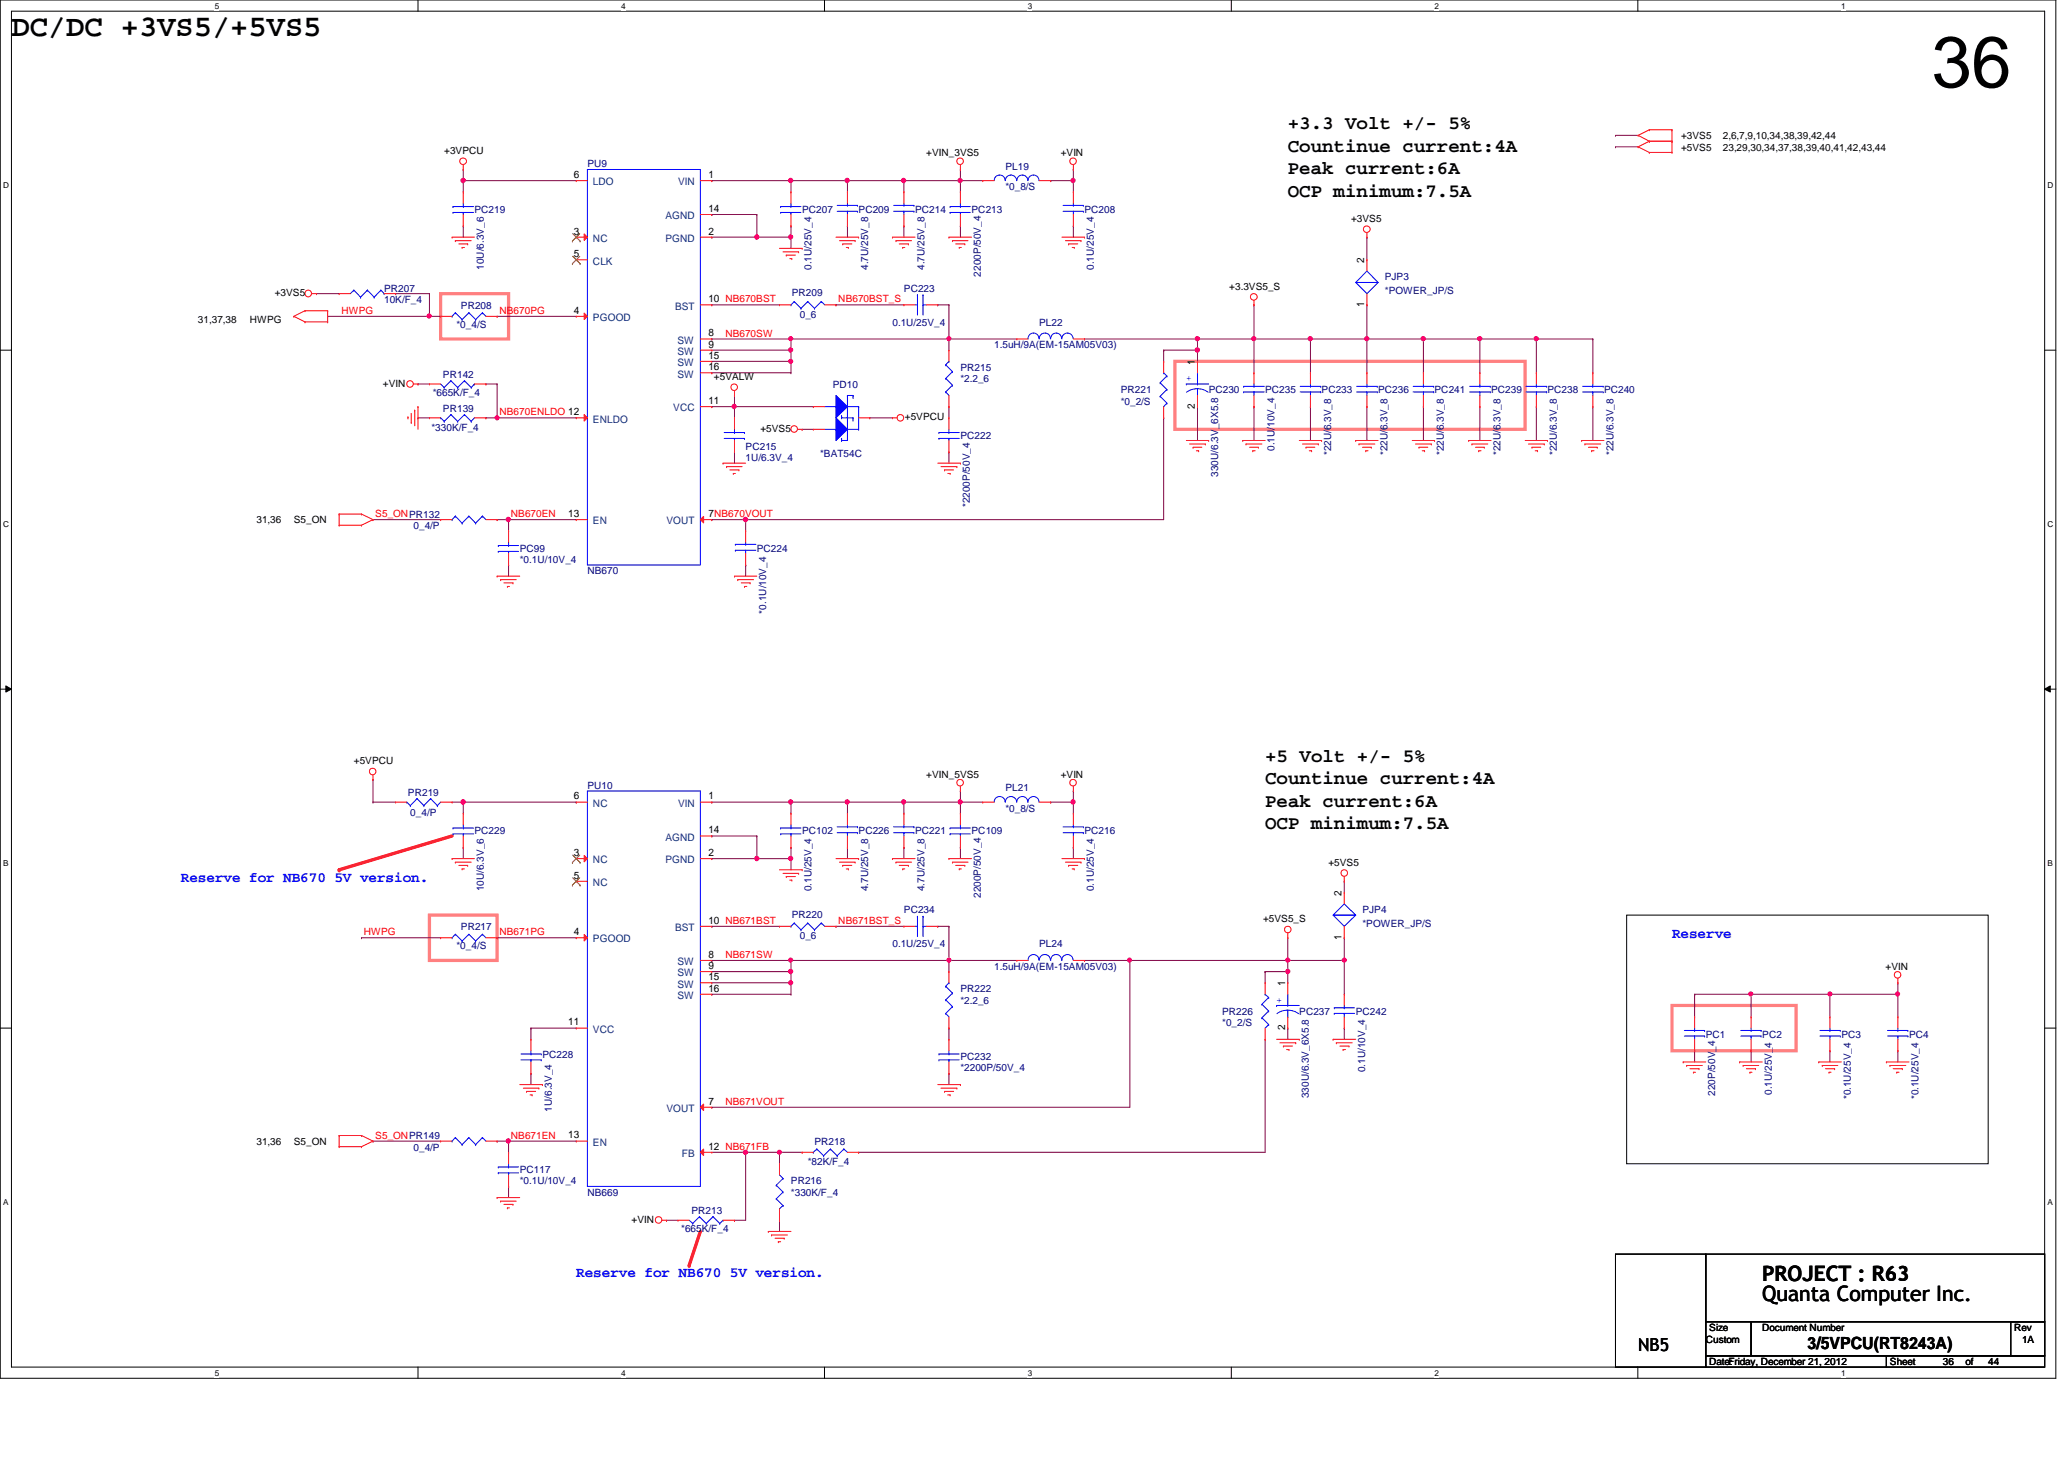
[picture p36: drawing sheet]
<svg xmlns="http://www.w3.org/2000/svg" width="297mm" height="210mm" viewBox="0 0 297 210" stroke-linecap="round" stroke-linejoin="round" font-family="sans-serif">
<defs><g id="words">
<text font-size="10.4" x="278" y="12.5">36</text>
<text font-size="4.4" x="1.6" y="5.2">DC/DC +3VS5/+5VS5</text>
<g font-size="3">
<text x="253.6" y="184.2">PROJECT : R63</text>
<text x="253.6" y="187.2">Quanta Computer Inc.</text>
</g>
<g font-size="2.8">
<text x="185.3" y="21.8">Countinue current:4A</text>
<text x="185.3" y="18.6">+3.3 Volt +/- 5%</text>
<text x="185.3" y="25.1">Peak current:6A</text>
<text x="185.3" y="28.3">OCP minimum:7.5A</text>
<text x="182.1" y="109.6">+5 Volt +/- 5%</text>
<text x="182.1" y="112.9">Countinue current:4A</text>
<text x="182.1" y="116.1">Peak current:6A</text>
<text x="182.1" y="119.3">OCP minimum:7.5A</text>
</g>
<text font-size="2.6" x="235.8" y="194.3">NB5</text>
<text font-size="2.4" x="260.1" y="194.1">3/5VPCU(RT8243A)</text>
<g font-size="2.1" fill="#00f">
<text x="26" y="126.8">Reserve for NB670 5V version.</text>
<text x="240.6" y="135">Reserve</text>
<text x="82.9" y="183.7">Reserve for NB670 5V version.</text>
</g>
<g font-size="1.5">
<text x="82.6" y="25.6">6</text>
<text x="101.9" y="25.6">1</text>
<text x="82.6" y="33.7">3</text>
<text x="101.9" y="33.7">2</text>
<text x="101.9" y="30.5">14</text>
<text x="82.6" y="37">5</text>
<text x="196.3" y="37.8" transform="rotate(-90 196.3 37.8)">2</text>
<text x="82.6" y="45.1">4</text>
<text x="101.9" y="43.5">10 NB670BST</text>
<text x="196.3" y="44.2" transform="rotate(-90 196.3 44.2)">1</text>
<text x="101.9" y="53.3">16</text>
<text x="101.9" y="48.4">8</text>
<text x="101.9" y="50">9</text>
<text x="101.9" y="51.6">15</text>
<text x="172" y="52.5" transform="rotate(-90 172 52.5)">1</text>
<text x="101.9" y="58.1">11</text>
<text x="172" y="58.8" transform="rotate(-90 172 58.8)">2</text>
<text x="81.8" y="74.4">13</text>
<text x="101.9" y="74.4">7NB670VOUT</text>
<text x="82.6" y="115">6</text>
<text x="101.9" y="115">1</text>
<text x="101.9" y="119.9">14</text>
<text x="82.6" y="123.1">3</text>
<text x="101.9" y="123.1">2</text>
<text x="82.6" y="126.4">5</text>
<text x="193.1" y="128.9" transform="rotate(-90 193.1 128.9)">2</text>
<text x="82.6" y="134.5">4</text>
<text x="101.9" y="132.9">10 NB671BST</text>
<text x="101.9" y="137.8">8</text>
<text x="193.1" y="135.2" transform="rotate(-90 193.1 135.2)">1</text>
<text x="101.9" y="142.7">16</text>
<text x="101.9" y="139.4">9</text>
<text x="101.9" y="141">15</text>
<text x="185" y="141.9" transform="rotate(-90 185 141.9)">1</text>
<text x="81.8" y="147.5">11</text>
<text x="185" y="148.3" transform="rotate(-90 185 148.3)">2</text>
<text x="101.9" y="158.9">7</text>
<text x="81.8" y="163.8">13</text>
<text x="101.9" y="165.4">12 NB671FB</text>
</g>
<g font-size="1.5" fill="#004080">
<text x="85.3" y="26.7">LDO</text>
<text x="97.6" y="26.7">VIN</text>
<text x="85.3" y="34.8">NC</text>
<text x="95.8" y="34.8">PGND</text>
<text x="95.8" y="31.5">AGND</text>
<text x="85.3" y="38.1">CLK</text>
<text x="85.3" y="46.2">PGOOD</text>
<text x="97.2" y="44.5">BST</text>
<text x="97.5" y="49.4">SW</text>
<text x="97.5" y="51.1">SW</text>
<text x="97.5" y="52.7">SW</text>
<text x="96.9" y="59.2">VCC</text>
<text x="97.5" y="54.3">SW</text>
<text x="85.3" y="60.8">ENLDO</text>
<text x="85.3" y="75.4">EN</text>
<text x="95.9" y="75.4">VOUT</text>
<text x="85.3" y="116.1">NC</text>
<text x="97.6" y="116.1">VIN</text>
<text x="85.3" y="124.2">NC</text>
<text x="95.8" y="124.2">PGND</text>
<text x="95.8" y="120.9">AGND</text>
<text x="85.3" y="127.5">NC</text>
<text x="85.3" y="135.6">PGOOD</text>
<text x="97.2" y="133.9">BST</text>
<text x="97.5" y="143.7">SW</text>
<text x="97.5" y="138.9">SW</text>
<text x="97.5" y="140.5">SW</text>
<text x="97.5" y="142.1">SW</text>
<text x="85.3" y="148.6">VCC</text>
<text x="95.9" y="160">VOUT</text>
<text x="85.3" y="164.8">EN</text>
<text x="98.1" y="166.5">FB</text>
</g>
<g font-size="1.4">
<text x="63.9" y="22.1">+3VPCU</text>
<text x="133.3" y="22.5">+VIN_3VS5</text>
<text x="152.7" y="22.5">+VIN</text>
<text x="241.9" y="20">+3VS5</text>
<text x="241.9" y="21.7">+5VS5</text>
<text x="247.9" y="20">2,6,7,9,10,34,38,39,42,44</text>
<text x="247.9" y="21.7">23,29,30,34,37,38,39,40,41,42,43,44</text>
<text x="194.4" y="31.9">+3VS5</text>
<text x="176.9" y="41.7">+3.3VS5_S</text>
<text x="28.5" y="46.5">31,37,38</text>
<text x="35.9" y="46.5">HWPG</text>
<text x="39.5" y="42.6">+3VS5</text>
<text x="55.1" y="55.6">+VIN</text>
<text x="102.7" y="54.7">+5VALW</text>
<text x="109.4" y="62.1">+5VS5</text>
<text x="130.2" y="60.5">+5VPCU</text>
<text x="36.9" y="75.3">31,36</text>
<text x="42.3" y="75.3">S5_ON</text>
<text x="50.9" y="109.9">+5VPCU</text>
<text x="133.3" y="111.9">+VIN_5VS5</text>
<text x="152.7" y="111.9">+VIN</text>
<text x="191.2" y="124.5">+5VS5</text>
<text x="181.8" y="132.7">+5VS5_S</text>
<text x="271.4" y="139.5">+VIN</text>
<text x="36.9" y="164.7">31,36</text>
<text x="42.3" y="164.7">S5_ON</text>
<text x="90.9" y="175.9">+VIN</text>
<text x="246" y="191.5">Size</text>
<text x="253.6" y="191.5">Document Number</text>
<text x="289.8" y="191.5">Rev</text>
<text x="245.5" y="193.2">Custom</text>
<text x="246" y="196.4">Date:Friday, December 21, 2012</text>
<text x="272" y="196.4">Sheet</text>
<text x="279.6" y="196.4">36</text>
<text x="282.9" y="196.4">of</text>
<text x="286.1" y="196.4">44</text>
<text x="291" y="193.2">1A</text>
</g>
<g font-size="1.4" fill="#000080">
<text x="84.5" y="24.1">PU9</text>
<text x="144.7" y="27.3">*0_8/S</text>
<text x="144.7" y="24.4">PL19</text>
<text x="68.3" y="30.6">PC219</text>
<text x="115.4" y="30.6">PC207</text>
<text x="123.6" y="30.6">PC209</text>
<text x="131.7" y="30.6">PC214</text>
<text x="139.8" y="30.6">PC213</text>
<text x="156.1" y="30.6">PC208</text>
<text x="55.3" y="42">PR207</text>
<text x="69.6" y="38.8" transform="rotate(-90 69.6 38.8)">10U/6.3V_6</text>
<text x="116.8" y="38.8" transform="rotate(-90 116.8 38.8)">0.1U/25V_4</text>
<text x="124.9" y="38.8" transform="rotate(-90 124.9 38.8)">4.7U/25V_8</text>
<text x="130.1" y="42">PC223</text>
<text x="133.1" y="38.8" transform="rotate(-90 133.1 38.8)">4.7U/25V_8</text>
<text x="141.2" y="39.8" transform="rotate(-90 141.2 39.8)">2200P/50V_4</text>
<text x="157.4" y="38.8" transform="rotate(-90 157.4 38.8)">0.1U/25V_4</text>
<text x="199.3" y="40.3">PJP3</text>
<text x="55.3" y="43.6">10K/F_4</text>
<text x="65.7" y="47.2">*0_4/S</text>
<text x="66.3" y="44.4">PR208</text>
<text x="114" y="42.6">PR209</text>
<text x="115.1" y="45.7">0_6</text>
<text x="128.4" y="46.9">0.1U/25V_4</text>
<text x="149.6" y="46.9">PL22</text>
<text x="199.3" y="42.3">*POWER_JP/S</text>
<text x="138.2" y="53.3">PR215</text>
<text x="143.1" y="50.1">1.5uH/9A(EM-15AM05V03)</text>
<text x="62.3" y="56.9">*665K/F_4</text>
<text x="63.8" y="54.3">PR142</text>
<text x="63.8" y="59.2">PR139</text>
<text x="119.8" y="55.8">PD10</text>
<text x="138.2" y="55">*2.2_6</text>
<text x="161.3" y="58.3">*0_2/S</text>
<text x="161.3" y="56.6">PR221</text>
<text x="173.9" y="56.6">PC230</text>
<text x="182.1" y="56.6">PC235</text>
<text x="190.2" y="56.6">PC233</text>
<text x="198.3" y="56.6">PC236</text>
<text x="206.5" y="56.6">PC241</text>
<text x="214.6" y="56.6">PC239</text>
<text x="222.7" y="56.6">PC238</text>
<text x="230.8" y="56.6">PC240</text>
<text x="62.1" y="62">*330K/F_4</text>
<text x="107.3" y="64.7">PC215</text>
<text x="118" y="65.7">*BAT54C</text>
<text x="138.2" y="63.1">PC222</text>
<text x="183.4" y="64.9" transform="rotate(-90 183.4 64.9)">0.1U/10V_4</text>
<text x="191.6" y="65.5" transform="rotate(-90 191.6 65.5)">*22U/6.3V_8</text>
<text x="199.7" y="65.5" transform="rotate(-90 199.7 65.5)">*22U/6.3V_8</text>
<text x="207.8" y="65.5" transform="rotate(-90 207.8 65.5)">*22U/6.3V_8</text>
<text x="215.9" y="65.5" transform="rotate(-90 215.9 65.5)">*22U/6.3V_8</text>
<text x="224.1" y="65.5" transform="rotate(-90 224.1 65.5)">*22U/6.3V_8</text>
<text x="232.2" y="65.5" transform="rotate(-90 232.2 65.5)">*22U/6.3V_8</text>
<text x="107.3" y="66.4">1U/6.3V_4</text>
<text x="175.3" y="68.6" transform="rotate(-90 175.3 68.6)">330U/6.3V_6X5.8</text>
<text x="59.5" y="76.1">0_4/P</text>
<text x="139.6" y="73" transform="rotate(-90 139.6 73)">*2200P/50V_4</text>
<text x="74.8" y="81">*0.1U/10V_4</text>
<text x="74.8" y="79.4">PC99</text>
<text x="84.5" y="82.6">NB670</text>
<text x="108.9" y="79.4">PC224</text>
<text x="110.3" y="88.3" transform="rotate(-90 110.3 88.3)">*0.1U/10V_4</text>
<text x="84.5" y="113.5">PU10</text>
<text x="144.7" y="113.8">PL21</text>
<text x="58.7" y="114.5">PR219</text>
<text x="59.1" y="117.4">0_4/P</text>
<text x="144.7" y="116.8">*0_8/S</text>
<text x="68.3" y="120">PC229</text>
<text x="115.4" y="120">PC102</text>
<text x="123.6" y="120">PC226</text>
<text x="131.7" y="120">PC221</text>
<text x="139.8" y="120">PC109</text>
<text x="156.1" y="120">PC216</text>
<text x="69.6" y="128.2" transform="rotate(-90 69.6 128.2)">10U/6.3V_6</text>
<text x="116.8" y="128.2" transform="rotate(-90 116.8 128.2)">0.1U/25V_4</text>
<text x="124.9" y="128.2" transform="rotate(-90 124.9 128.2)">4.7U/25V_8</text>
<text x="130.1" y="131.4">PC234</text>
<text x="133.1" y="128.2" transform="rotate(-90 133.1 128.2)">4.7U/25V_8</text>
<text x="141.2" y="129.2" transform="rotate(-90 141.2 129.2)">2200P/50V_4</text>
<text x="157.4" y="128.2" transform="rotate(-90 157.4 128.2)">0.1U/25V_4</text>
<text x="196.1" y="131.4">PJP4</text>
<text x="65.7" y="136.6">*0_4/S</text>
<text x="66.3" y="133.8">PR217</text>
<text x="114" y="132">PR220</text>
<text x="115.1" y="135.1">0_6</text>
<text x="128.4" y="136.3">0.1U/25V_4</text>
<text x="149.6" y="136.3">PL24</text>
<text x="196.1" y="133.3">*POWER_JP/S</text>
<text x="138.2" y="142.7">PR222</text>
<text x="143.1" y="139.5">1.5uH/9A(EM-15AM05V03)</text>
<text x="138.2" y="144.4">*2.2_6</text>
<text x="175.9" y="147.7">*0_2/S</text>
<text x="175.9" y="146">PR226</text>
<text x="187" y="146">PC237</text>
<text x="195.1" y="146">PC242</text>
<text x="245.5" y="149.3">PC1</text>
<text x="253.6" y="149.3">PC2</text>
<text x="265" y="149.3">PC3</text>
<text x="274.7" y="149.3">PC4</text>
<text x="78.1" y="152.2">PC228</text>
<text x="138.2" y="154.1">*2200P/50V_4</text>
<text x="138.2" y="152.5">PC232</text>
<text x="196.5" y="154.3" transform="rotate(-90 196.5 154.3)">0.1U/10V_4</text>
<text x="79.4" y="159.9" transform="rotate(-90 79.4 159.9)">1U/6.3V_4</text>
<text x="188.3" y="158" transform="rotate(-90 188.3 158)">330U/6.3V_6X5.8</text>
<text x="246.8" y="157.6" transform="rotate(-90 246.8 157.6)">220P/50V_4</text>
<text x="255" y="157.5" transform="rotate(-90 255 157.5)">0.1U/25V_4</text>
<text x="266.4" y="158.2" transform="rotate(-90 266.4 158.2)">*0.1U/25V_4</text>
<text x="276.1" y="158.2" transform="rotate(-90 276.1 158.2)">*0.1U/25V_4</text>
<text x="59.5" y="165.5">0_4/P</text>
<text x="116.2" y="167.6">*82K/F_4</text>
<text x="117.2" y="164.7">PR218</text>
<text x="74.8" y="170.4">*0.1U/10V_4</text>
<text x="74.8" y="168.8">PC117</text>
<text x="84.5" y="172">NB669</text>
<text x="113.8" y="172">*330K/F_4</text>
<text x="113.8" y="170.4">PR216</text>
<text x="98" y="177.2">*665K/F_4</text>
<text x="99.5" y="174.6">PR213</text>
</g>
<g font-size="1.4" fill="#f00">
<text x="49.1" y="45.2">HWPG</text>
<text x="71.9" y="45.2">NB670PG</text>
<text x="120.6" y="43.5">NB670BST_S</text>
<text x="104.4" y="48.4">NB670SW</text>
<text x="71.9" y="59.8">NB670ENLDO 12</text>
<text x="54" y="74.4">S5_ONPR132</text>
<text x="73.5" y="74.4">NB670EN</text>
<text x="52.4" y="134.6">HWPG</text>
<text x="71.9" y="134.6">NB671PG</text>
<text x="104.4" y="137.8">NB671SW</text>
<text x="120.6" y="132.9">NB671BST_S</text>
<text x="104.4" y="159">NB671VOUT</text>
<text x="54" y="163.8">S5_ONPR149</text>
<text x="73.5" y="163.8">NB671EN</text>
</g>
<g font-size="1.4" fill="#00f">
<text x="170.7" y="54.8">+</text>
<text x="183.7" y="144.2">+</text>
</g>
<g font-size="1.2">
<text x="30.9" y="1.2">5</text>
<text x="89.4" y="1.2">4</text>
<text x="147.9" y="1.2">3</text>
<text x="206.5" y="1.2">2</text>
<text x="265" y="1.2">1</text>
<text x=".5" y="27.1">D</text>
<text x="294.7" y="27.1">D</text>
<text x=".5" y="75.8">C</text>
<text x="294.7" y="75.8">C</text>
<text x=".5" y="124.6">B</text>
<text x="294.7" y="124.6">B</text>
<text x=".5" y="173.4">A</text>
<text x="294.7" y="173.4">A</text>
<text x="30.9" y="197.9">5</text>
<text x="89.4" y="197.9">4</text>
<text x="147.9" y="197.9">3</text>
<text x="206.5" y="197.9">2</text>
<text x="265" y="197.9">1</text>
</g>
</g></defs>
<path d="M0 0h295.9v198.3h-295.9zM1.6 1.6h292.7v195.1h-292.7z" fill="none" stroke="#000" stroke-width=".14"/>
<g fill="#fff">
<path d="M30.9 .2h.6v1.3h-.6z"/>
<path d="M30.9 196.8h.6v1.4h-.6z"/>
</g>
<path d="M60.2 0v1.6M60.2 196.7v1.6" fill="none" stroke="#000" stroke-width=".14"/>
<g fill="#fff">
<path d="M89.4 .2h.6v1.3h-.6z"/>
<path d="M89.4 196.8h.6v1.4h-.6z"/>
</g>
<path d="M118.7 0v1.6M118.7 196.7v1.6" fill="none" stroke="#000" stroke-width=".14"/>
<g fill="#fff">
<path d="M147.9 .2h.6v1.3h-.6z"/>
<path d="M147.9 196.8h.6v1.4h-.6z"/>
</g>
<path d="M177.2 0v1.6M177.2 196.7v1.6" fill="none" stroke="#000" stroke-width=".14"/>
<g fill="#fff">
<path d="M206.5 .2h.5v1.3h-.5z"/>
<path d="M206.5 196.8h.5v1.4h-.5z"/>
</g>
<path d="M235.7 0v1.6M235.7 196.7v1.6" fill="none" stroke="#000" stroke-width=".14"/>
<g fill="#fff">
<path d="M265 .2h.6v1.3h-.6z"/>
<path d="M265 196.8h.6v1.4h-.6z"/>
<path d="M.5 26h.8v1.3h-.8z"/>
<path d="M294.7 26h.8v1.3h-.8z"/>
<path d="M.5 74.8h.8v1.3h-.8z"/>
<path d="M294.7 74.8h.8v1.3h-.8z"/>
</g>
<path d="M0 50.4h1.6M294.3 50.4h1.6" fill="none" stroke="#000" stroke-width=".14"/>
<g fill="#fff">
<path d="M.5 123.5h.7v1.3h-.7z"/>
<path d="M294.7 123.5h.7v1.3h-.7z"/>
</g>
<path d="M0 99.1h1.6M.8 98.7l.8 .4-.8 .5zM294.3 99.1h1.6M294.3 99.1l.8-.4v.9z" fill="none" stroke="#000" stroke-width=".14"/>
<path d="M.8 98.7l.8 .4-.8 .5zM294.3 99.1l.8-.4v.9z" fill="#000"/>
<g fill="#fff">
<path d="M.5 172.3h.7v1.3h-.7z"/>
<path d="M294.7 172.3h.7v1.3h-.7z"/>
</g>
<path d="M0 147.9h1.6M294.3 147.9h1.6" fill="none" stroke="#000" stroke-width=".14"/>
<path d="M100.8 177.2l-1.6 4.8" fill="none" stroke="#f00" stroke-width=".47"/>
<circle cx="99.2" cy="182" r=".23" fill="#f00"/>
<path d="M65.1 120.3l-16.3 4.8" fill="none" stroke="#f00" stroke-width=".47"/>
<circle cx="48.8" cy="125.1" r=".23" fill="#f00"/>
<path d="M234.1 131.7h52v35.7h-52z" fill="none" stroke="#000" stroke-width=".14"/>
<path d="M63.4 42.2h9.8v6.6h-9.8zM169.1 52h50.4v9.8h-50.4zM61.8 131.7h9.7v6.5h-9.7zM240.6 144.7h17.9v6.5h-17.9z" fill="none" stroke="#ff8080" stroke-width=".47"/>
<path d="M232.5 19.5h3.3M232.5 19.5h.1M232.5 21.1h3.3M232.5 21.1h.1M69.9 60.1h13M69.9 60.1h.1M71.5 60.1h.1" fill="none" stroke="#800040" stroke-width=".14"/>
<circle cx="71.5" cy="60.1" r=".3" fill="#f0f"/>
<circle cx="71.5" cy="60.1" r=".3" fill="none" stroke="#f0f" stroke-width=".14"/>
<g fill="none" stroke="#800040" stroke-width=".14">
<path d="M45.5 42.2h.1M45.5 42.2h3.3M56.9 42.2h.1M56.9 42.2h4.9M60.2 55.2h1.6M60.2 55.2h.1M61.8 42.2h.1M61.8 42.2v3.3M69.9 55.2h1.6M69.9 55.2h.1M71.5 55.2h.1M71.5 55.2v4.9"/>
<path d="M53.7 74.8h9.7M53.7 74.8h.1M60.2 60.1h1.6M60.2 60.1h.1M73.2 74.8h.1M73.2 74.8h9.7"/>
</g>
<circle cx="73.1" cy="74.7" r=".31" fill="#f0f"/>
<circle cx="73.1" cy="74.7" r=".31" fill="none" stroke="#f0f" stroke-width=".14"/>
<g fill="none" stroke="#800040" stroke-width=".14">
<path d="M47.2 45.5h.1M47.2 45.5h14.6M71.5 74.8h1.7M71.5 74.8h.1M73.2 74.8h.1M73.2 74.8v1.6M102.4 74.8h4.9M102.4 74.8h.1M107.3 74.8h.1M107.3 74.8v1.6M73.2 81.3h.1M73.2 81.3v1.6"/>
<path d="M107.3 81.3h.1M107.3 81.3v1.6"/>
</g>
<circle cx="61.8" cy="45.5" r=".3" fill="#f0f"/>
<circle cx="61.8" cy="45.5" r=".3" fill="none" stroke="#f0f" stroke-width=".14"/>
<path d="M188.6 48.8h.1M188.6 48.8v4.8M229.2 48.8h.1M229.2 48.8v4.8" fill="none" stroke="#800040" stroke-width=".14"/>
<circle cx="188.6" cy="48.7" r=".31" fill="#f0f"/>
<circle cx="188.6" cy="48.7" r=".31" fill="none" stroke="#f0f" stroke-width=".14"/>
<path d="M102.4 34.1h.1M102.4 34.1h6.5M113.8 32.5h.1M113.8 32.5v1.6M196.7 34.1h.1M196.7 34.1v3.3M180.5 48.8h.1M180.5 48.8h8.1M196.7 48.8h.1M196.7 48.8v4.8" fill="none" stroke="#800040" stroke-width=".14"/>
<circle cx="196.7" cy="48.7" r=".31" fill="#f0f"/>
<circle cx="196.7" cy="48.7" r=".31" fill="none" stroke="#f0f" stroke-width=".14"/>
<path d="M71.5 45.5h11.4M71.5 45.5h.1M180.5 43.9h.1M180.5 43.9v4.9M188.6 48.8h8.1M188.6 48.8h.1M204.8 48.8h.1M204.8 48.8v4.8" fill="none" stroke="#800040" stroke-width=".14"/>
<circle cx="204.8" cy="48.7" r=".31" fill="#f0f"/>
<circle cx="204.8" cy="48.7" r=".31" fill="none" stroke="#f0f" stroke-width=".14"/>
<path d="M102.4 48.8h11.4v1.6M102.4 53.6h11.4M102.4 53.6h.1M102.4 48.8h.1M113.8 50.4h.1M204.8 48.8h.1M204.8 48.8h8.2" fill="none" stroke="#800040" stroke-width=".14"/>
<circle cx="113.8" cy="48.7" r=".3" fill="#f0f"/>
<circle cx="113.8" cy="48.7" r=".3" fill="none" stroke="#f0f" stroke-width=".14"/>
<path d="M102.4 26h11.4M102.4 26h.1M102.4 58.5h3.3M102.4 58.5h.1M107.3 74.8h.1M107.3 74.8h60.2" fill="none" stroke="#800040" stroke-width=".14"/>
<circle cx="107.3" cy="74.7" r=".32" fill="#f0f"/>
<circle cx="107.3" cy="74.7" r=".32" fill="none" stroke="#f0f" stroke-width=".14"/>
<path d="M151.2 26h.1M151.2 26h3.3M154.5 26h.1M154.5 26v1.6M105.7 65h.1M105.7 65v1.6" fill="none" stroke="#800040" stroke-width=".14"/>
<circle cx="154.4" cy="26" r=".31" fill="#f0f"/>
<circle cx="154.4" cy="26" r=".31" fill="none" stroke="#f0f" stroke-width=".14"/>
<path d="M213 48.8h.1M213 48.8v4.8" fill="none" stroke="#800040" stroke-width=".14"/>
<circle cx="213" cy="48.7" r=".31" fill="#f0f"/>
<circle cx="213" cy="48.7" r=".31" fill="none" stroke="#f0f" stroke-width=".14"/>
<g fill="none" stroke="#800040" stroke-width=".14">
<path d="M66.7 26h.1M66.7 26h16.2M138.2 26h3.2M138.2 26h.1M154.5 32.5h.1M154.5 24.4h.1M154.5 24.4v1.6M154.5 32.5v1.6M167.5 50.4h.1M167.5 50.4v1.6M172.3 48.8h.1M172.3 48.8v1.6h-4.8"/>
<path d="M213 48.8h8.1M213 48.8h.1M167.5 60.1h.1M167.5 60.1v14.7"/>
</g>
<circle cx="66.6" cy="26" r=".32" fill="#f0f"/>
<circle cx="66.6" cy="26" r=".32" fill="none" stroke="#f0f" stroke-width=".14"/>
<g fill="none" stroke="#800040" stroke-width=".14">
<path d="M66.7 32.5h.1M66.7 24.4h.1M66.7 26h.1M66.7 24.4v3.2M66.7 32.5v1.6M105.7 58.5h.1M105.7 58.5v1.6M113.8 48.8h.1M120.3 43.9h.1M120.3 43.9h9.8M135 43.9h1.6M135 43.9h.1"/>
<path d="M136.6 43.9h.1M136.6 43.9v4.9h-22.8"/>
</g>
<circle cx="136.6" cy="48.7" r=".3" fill="#f0f"/>
<circle cx="136.6" cy="48.7" r=".3" fill="none" stroke="#f0f" stroke-width=".14"/>
<path d="M113.8 26h.1M113.8 26v1.6" fill="none" stroke="#800040" stroke-width=".14"/>
<circle cx="113.8" cy="26" r=".31" fill="#f0f"/>
<circle cx="113.8" cy="26" r=".31" fill="none" stroke="#f0f" stroke-width=".14"/>
<path d="M156.1 48.8h16.2M156.1 48.8h.1" fill="none" stroke="#800040" stroke-width=".14"/>
<circle cx="172.3" cy="48.7" r=".31" fill="#f0f"/>
<circle cx="172.3" cy="48.7" r=".31" fill="none" stroke="#f0f" stroke-width=".14"/>
<path d="M122 32.5h.1M122 26h.1M122 32.5v1.6M122 26h8.1M138.2 26h.1M138.2 26v1.6" fill="none" stroke="#800040" stroke-width=".14"/>
<circle cx="138.2" cy="26" r=".31" fill="#f0f"/>
<circle cx="138.2" cy="26" r=".31" fill="none" stroke="#f0f" stroke-width=".14"/>
<path d="M172.3 48.8h.1M172.3 48.8h8.2M180.5 48.8h.1M180.5 48.8v4.8" fill="none" stroke="#800040" stroke-width=".14"/>
<circle cx="180.4" cy="48.7" r=".31" fill="#f0f"/>
<circle cx="180.4" cy="48.7" r=".31" fill="none" stroke="#f0f" stroke-width=".14"/>
<path d="M130.1 26h.1M130.1 26v1.6M180.5 58.5h.1M180.5 58.5v4.9" fill="none" stroke="#800040" stroke-width=".14"/>
<circle cx="130" cy="26" r=".31" fill="#f0f"/>
<circle cx="130" cy="26" r=".31" fill="none" stroke="#f0f" stroke-width=".14"/>
<path d="M122 26h.1M122 26v1.6M130.1 26h8.1M130.1 26h.1M138.2 32.5h.1M138.2 32.5v1.6" fill="none" stroke="#800040" stroke-width=".14"/>
<circle cx="121.9" cy="26" r=".31" fill="#f0f"/>
<circle cx="121.9" cy="26" r=".31" fill="none" stroke="#f0f" stroke-width=".14"/>
<path d="M172.3 58.5h.1M172.3 50.4h.1M172.3 50.4v1.6M172.3 58.5v4.9" fill="none" stroke="#800040" stroke-width=".14"/>
<circle cx="172.3" cy="50.4" r=".32" fill="#f0f"/>
<circle cx="172.3" cy="50.4" r=".32" fill="none" stroke="#f0f" stroke-width=".14"/>
<g fill="none" stroke="#800040" stroke-width=".14">
<path d="M113.8 26h.1M113.8 34.1h.1M113.8 34.1v1.6M113.8 26h8.2M130.1 32.5h.1M130.1 32.5v1.6M138.2 24.4h.1M138.2 24.4v1.6M61.8 45.5h1.6M61.8 45.5h.1M102.4 43.9h.1M102.4 43.9h9.8"/>
<path d="M136.6 48.8h.1M136.6 58.5h.1M136.6 48.8v1.6M136.6 58.5v1.6M136.6 48.8h9.7M221.1 48.8h.1M221.1 48.8v4.8M136.6 65h.1M136.6 65v1.6"/>
</g>
<circle cx="221.1" cy="48.7" r=".31" fill="#f0f"/>
<circle cx="221.1" cy="48.7" r=".31" fill="none" stroke="#f0f" stroke-width=".14"/>
<g fill="none" stroke="#800040" stroke-width=".14">
<path d="M102.4 30.9h.1M102.4 30.9h6.5M108.9 34.1h4.9M108.9 30.9h.1M108.9 34.1h.1M108.9 30.9v3.2M188.6 58.5h.1M188.6 58.5v4.9M196.7 58.5h.1M196.7 58.5v4.9M204.8 58.5h.1M204.8 58.5v4.9"/>
<path d="M213 58.5h.1M213 58.5v4.9M221.1 48.8h.1M221.1 58.5h.1M221.1 58.5v4.9M221.1 48.8h8.1M229.2 58.5h.1M229.2 58.5v4.9"/>
</g>
<circle cx="113.8" cy="34.1" r=".31" fill="#f0f"/>
<circle cx="113.8" cy="34.1" r=".31" fill="none" stroke="#f0f" stroke-width=".14"/>
<circle cx="108.9" cy="34.1" r=".31" fill="#f0f"/>
<circle cx="108.9" cy="34.1" r=".31" fill="none" stroke="#f0f" stroke-width=".14"/>
<path d="M196.7 48.8h8.1M196.7 43.9h.1M196.7 48.8h.1M196.7 43.9v4.9M112.2 165.8h3.2M115.4 165.8h.1M123.6 165.8h58.5M123.6 165.8h.1" fill="none" stroke="#800040" stroke-width=".14"/>
<circle cx="112.2" cy="165.8" r=".3" fill="#f0f"/>
<circle cx="112.2" cy="165.8" r=".3" fill="none" stroke="#f0f" stroke-width=".14"/>
<path d="M53.7 164.2h9.7M53.7 164.2h.1M73.2 164.2h.1M73.2 164.2h9.7" fill="none" stroke="#800040" stroke-width=".14"/>
<circle cx="73.1" cy="164.1" r=".31" fill="#f0f"/>
<circle cx="73.1" cy="164.1" r=".31" fill="none" stroke="#f0f" stroke-width=".14"/>
<g fill="none" stroke="#800040" stroke-width=".14">
<path d="M52 134.9h11.4M52 134.9h.1M71.5 134.9h11.4M71.5 134.9h.1M102.4 123.5h.1M102.4 123.5h6.5M113.8 121.9h.1M113.8 121.9v1.6M162.6 138.2h.1M162.6 138.2v21.1h-60.2M185.3 134.9h.1M185.3 134.9v3.3"/>
<path d="M193.5 134.9h.1M193.5 126.8h.1M193.5 126.8v1.6M193.5 134.9v3.3M102.4 159.3h.1M71.5 164.2h1.7M71.5 164.2h.1M73.2 164.2h.1M73.2 170.7h.1M73.2 164.2v1.6M73.2 170.7v1.6M102.4 165.8h4.9"/>
<path d="M107.3 165.8h.1M112.2 165.8h.1M112.2 175.6h.1M112.2 165.8v1.6M112.2 175.6v1.6"/>
</g>
<circle cx="162.6" cy="138.1" r=".3" fill="#f0f"/>
<circle cx="162.6" cy="138.1" r=".3" fill="none" stroke="#f0f" stroke-width=".14"/>
<path d="M102.4 138.2h11.4v1.6M102.4 138.2h.1M113.8 139.8h.1M156.1 138.2h6.5M156.1 138.2h.1M102.4 143h11.4M102.4 143h.1" fill="none" stroke="#800040" stroke-width=".14"/>
<circle cx="113.8" cy="138.1" r=".3" fill="#f0f"/>
<circle cx="113.8" cy="138.1" r=".3" fill="none" stroke="#f0f" stroke-width=".14"/>
<path d="M102.4 115.4h11.4M102.4 115.4h.1" fill="none" stroke="#800040" stroke-width=".14"/>
<circle cx="113.8" cy="115.4" r=".31" fill="#f0f"/>
<circle cx="113.8" cy="115.4" r=".31" fill="none" stroke="#f0f" stroke-width=".14"/>
<path d="M151.2 115.4h.1M151.2 115.4h3.3" fill="none" stroke="#800040" stroke-width=".14"/>
<circle cx="154.4" cy="115.4" r=".31" fill="#f0f"/>
<circle cx="154.4" cy="115.4" r=".31" fill="none" stroke="#f0f" stroke-width=".14"/>
<g fill="none" stroke="#800040" stroke-width=".14">
<path d="M138.2 115.4h3.2M138.2 115.4h.1M154.5 115.4h.1M154.5 113.8h.1M154.5 113.8v3.2M113.8 138.2h.1M120.3 133.3h.1M120.3 133.3h9.8M135 133.3h1.6M135 133.3h.1M136.6 133.3h.1M136.6 133.3v4.9h-22.8"/>
<path d="M154.5 121.9h.1M154.5 121.9v1.6M182.1 139.8h.1M182.1 139.8v1.6M185.3 138.2h.1M185.3 138.2v1.6h-3.2M182.1 149.5h.1M182.1 149.5v16.3"/>
</g>
<circle cx="136.6" cy="138.1" r=".3" fill="#f0f"/>
<circle cx="136.6" cy="138.1" r=".3" fill="none" stroke="#f0f" stroke-width=".14"/>
<g fill="none" stroke="#800040" stroke-width=".14">
<path d="M113.8 115.4h.1M113.8 115.4v1.6M122 115.4h.1M122 115.4h16.2M130.1 115.4h.1M130.1 115.4v1.6M138.2 115.4h.1M138.2 115.4v1.6M122 121.9h.1M122 121.9v1.6M162.6 138.2h.1M162.6 138.2h22.7"/>
<path d="M193.5 138.2h.1M193.5 138.2v4.8M193.5 147.9h.1M193.5 147.9v1.6"/>
</g>
<circle cx="138.2" cy="115.4" r=".31" fill="#f0f"/>
<circle cx="138.2" cy="115.4" r=".31" fill="none" stroke="#f0f" stroke-width=".14"/>
<circle cx="130" cy="115.4" r=".31" fill="#f0f"/>
<circle cx="130" cy="115.4" r=".31" fill="none" stroke="#f0f" stroke-width=".14"/>
<path d="M122 115.4h.1M122 115.4v1.6M138.2 121.9h.1M138.2 121.9v1.6M185.3 139.8h.1M185.3 139.8v1.6M185.3 147.9h.1M185.3 147.9v1.6" fill="none" stroke="#800040" stroke-width=".14"/>
<circle cx="185.3" cy="139.8" r=".31" fill="#f0f"/>
<circle cx="185.3" cy="139.8" r=".31" fill="none" stroke="#f0f" stroke-width=".14"/>
<path d="M113.8 115.4h.1M113.8 115.4h8.2M130.1 121.9h.1M130.1 121.9v1.6M136.6 138.2h.1M136.6 138.2h9.7M136.6 147.9h.1M136.6 154.4h.1M136.6 147.9v1.6M136.6 154.4v1.6" fill="none" stroke="#800040" stroke-width=".14"/>
<circle cx="121.9" cy="115.4" r=".31" fill="#f0f"/>
<circle cx="121.9" cy="115.4" r=".31" fill="none" stroke="#f0f" stroke-width=".14"/>
<g fill="none" stroke="#800040" stroke-width=".14">
<path d="M138.2 113.8h.1M138.2 113.8v1.6M102.4 133.3h.1M102.4 120.3h.1M102.4 133.3h9.8M102.4 120.3h6.5M108.9 123.5h4.9M108.9 120.3h.1M108.9 123.5h.1M108.9 120.3v3.2M113.8 123.5h.1M113.8 123.5v1.6"/>
<path d="M136.6 138.2h.1M136.6 138.2v1.6"/>
</g>
<circle cx="113.8" cy="123.5" r=".31" fill="#f0f"/>
<circle cx="113.8" cy="123.5" r=".31" fill="none" stroke="#f0f" stroke-width=".14"/>
<circle cx="108.9" cy="123.5" r=".31" fill="#f0f"/>
<circle cx="108.9" cy="123.5" r=".31" fill="none" stroke="#f0f" stroke-width=".14"/>
<path d="M76.4 154.4h.1M76.4 147.9h.1M76.4 147.9v1.6M76.4 154.4v1.6M76.4 147.9h6.5M95.9 175.6h.1M95.9 175.6h1.7M105.7 175.6h.1M107.3 165.8h.1M107.3 165.8v9.8h-1.6" fill="none" stroke="#800040" stroke-width=".14"/>
<circle cx="107.3" cy="165.8" r=".31" fill="#f0f"/>
<circle cx="107.3" cy="165.8" r=".31" fill="none" stroke="#f0f" stroke-width=".14"/>
<path d="M53.7 115.4h3.2M53.7 115.4h.1M53.7 112.1h.1M53.7 112.1v3.3M65.1 115.4h17.8M66.7 115.4h.1M66.7 115.4v1.6M82.9 115.4h.1M66.7 121.9h.1M66.7 121.9v1.6M107.3 165.8h4.9M112.2 165.8h.1" fill="none" stroke="#800040" stroke-width=".14"/>
<circle cx="66.6" cy="115.4" r=".32" fill="#f0f"/>
<circle cx="66.6" cy="115.4" r=".32" fill="none" stroke="#f0f" stroke-width=".14"/>
<path d="M102.4 50.4h11.4M113.8 50.4h.1M113.8 52h.1M113.8 50.4v1.6" fill="none" stroke="#800040" stroke-width=".14"/>
<circle cx="113.8" cy="50.4" r=".31" fill="#f0f"/>
<circle cx="113.8" cy="50.4" r=".31" fill="none" stroke="#f0f" stroke-width=".14"/>
<circle cx="113.8" cy="52" r=".3" fill="#f0f"/>
<circle cx="113.8" cy="52" r=".3" fill="none" stroke="#f0f" stroke-width=".14"/>
<path d="M102.4 52h11.4M113.8 52h.1M113.8 53.6h.1M113.8 52v1.6M102.4 139.8h11.4M113.8 139.8h.1" fill="none" stroke="#800040" stroke-width=".14"/>
<circle cx="113.8" cy="139.8" r=".31" fill="#f0f"/>
<circle cx="113.8" cy="139.8" r=".31" fill="none" stroke="#f0f" stroke-width=".14"/>
<path d="M113.8 139.8v1.6M102.4 141.4h11.4M113.8 141.4h.1" fill="none" stroke="#800040" stroke-width=".14"/>
<circle cx="113.8" cy="141.4" r=".3" fill="#f0f"/>
<circle cx="113.8" cy="141.4" r=".3" fill="none" stroke="#f0f" stroke-width=".14"/>
<path d="M185.3 138.2h8.2M185.3 138.2h.1M113.8 143h.1M113.8 141.4v1.6" fill="none" stroke="#800040" stroke-width=".14"/>
<circle cx="193.5" cy="138.1" r=".3" fill="#f0f"/>
<circle cx="193.5" cy="138.1" r=".3" fill="none" stroke="#f0f" stroke-width=".14"/>
<circle cx="185.3" cy="138.1" r=".3" fill="#f0f"/>
<circle cx="185.3" cy="138.1" r=".3" fill="none" stroke="#f0f" stroke-width=".14"/>
<g fill="none" stroke="#800040" stroke-width=".14">
<path d="M243.9 151.2h.1M243.9 143h.1M243.9 143v3.3M243.9 151.2v1.6M243.9 143h19.5M252 151.2h.1M252 143h.1M252 143v3.3M252 151.2v1.6M263.4 151.2h.1M263.4 151.2v1.6M273.1 151.2h.1"/>
<path d="M273.1 141.4h.1M273.1 143h.1M273.1 141.4v4.9M273.1 151.2v1.6"/>
</g>
<circle cx="263.4" cy="143" r=".3" fill="#f0f"/>
<circle cx="263.4" cy="143" r=".3" fill="none" stroke="#f0f" stroke-width=".14"/>
<circle cx="252" cy="143" r=".3" fill="#f0f"/>
<circle cx="252" cy="143" r=".3" fill="none" stroke="#f0f" stroke-width=".14"/>
<path d="M263.4 143h9.7M263.4 143h.1M263.4 143v3.3" fill="none" stroke="#800040" stroke-width=".14"/>
<circle cx="273.1" cy="143" r=".3" fill="#f0f"/>
<circle cx="273.1" cy="143" r=".3" fill="none" stroke="#f0f" stroke-width=".14"/>
<path d="M105.7 56.9h.1M105.7 58.5h.1M105.7 56.9v1.6M105.7 58.5h11.3M115.4 61.8h1.6M115.4 61.8h.1M125.2 60.1h3.2M125.2 60.1h.1" fill="none" stroke="#800040" stroke-width=".14"/>
<circle cx="105.7" cy="58.5" r=".31" fill="#f0f"/>
<circle cx="105.7" cy="58.5" r=".31" fill="none" stroke="#f0f" stroke-width=".14"/>
<g fill="none" stroke="#f00" stroke-width=".14">
<path d="M235.8 19.5h.1M235.8 19.5l1.6 .8M237.4 18.7h3.2M237.4 18.7h.1M237.4 18.7l-1.6 .8M240.6 18.7h.1M240.6 18.7v3.2M65.1 34.1h3.2M65.1 34.1h.1M65.5 34.6h.1M65.5 34.6h2.3M66 35.1h1.3"/>
<path d="M66.5 35.6h.3M66.5 35.6h.1M66.7 24.4h.1M66.7 32.5h.1M66.7 27.6h.1M66.7 23.7v.7M66.7 27.6v1.7M66.7 30.9v1.6M67.3 35.1h.1M112.2 35.7h3.2M112.7 36.2h2.2M113.2 36.7h.1"/>
<path d="M113.2 36.7h1.3M113.7 37.2h.3M114 37.2h.1M114.9 36.2h.1M115.4 35.7h.1M120.3 34.1h3.3M120.8 34.6h2.3M121.3 35.1h.1M121.3 35.1h1.3M121.8 35.6h.3M122.1 35.6h.1M123.1 34.6h.1"/>
<path d="M123.6 34.1h.1M128.4 34.1h.1M128.4 34.1h3.3M128.9 34.6h.1M128.9 34.6h2.3M129.4 35.1h1.3M129.9 35.6h.3M129.9 35.6h.1M130.7 35.1h.1M136.6 34.1h3.2M136.6 34.1h.1M137.1 34.6h2.2"/>
<path d="M137.1 34.6h.1M137.5 35.1h1.3M138 35.6h.3M138 35.6h.1M138.2 24.4h.1M138.2 32.5h.1M138.2 27.6h.1M138.2 23.7v.7M138.2 27.6v1.7M138.2 30.9v1.6M138.8 35.1h.1M141.4 26h.1"/>
<path d="M141.4 26h1.7M149.6 26h1.6M151.2 26h.1M152.8 34.1h3.3M153.3 34.6h2.3M153.8 35.1h.1M153.8 35.1h1.3M154.3 35.6h.3M154.5 24.4h.1M154.5 27.6h.1M154.5 32.5h.1M154.5 23.7v.7"/>
<path d="M154.5 27.6v1.7M154.5 30.9v1.6M154.6 35.6h.1M155.6 34.6h.1M156.1 34.1h.1M196.7 34.1h.1M196.7 37.4h.1M196.7 33.5v.6M196.7 37.4v1.6M235.8 21.1h.1M235.8 21.1l1.6 .8M237.4 20.3h3.2"/>
<path d="M237.4 20.3h.1M237.4 21.9h.1M237.4 20.3l-1.6 .8M237.4 21.9h3.2M240.6 20.3h.1M240.6 21.9h.1M42.3 45.5h.1M42.3 45.5l1.6 .8M43.9 46.3h3.3M43.9 44.7l-1.6 .8M43.9 44.7h.1M43.9 46.3h.1"/>
<path d="M43.9 44.7h3.3M44.9 42.2h.6M45.5 42.2h.1M47.2 44.7h.1M47.2 46.3h.1M47.2 44.7v1.6M58.7 60h.1M58.7 60v.3M59.2 59.5v1.3M59.5 55.2h.7M59.7 59h.1M59.7 59v2.3"/>
<path d="M60.2 58.5h.1M60.2 55.2h.1M60.2 58.5v3.3M61.8 55.2h1.6M61.8 55.2h.1M63.4 45.5h.1M63.4 45.5h1.7M68.3 55.2h1.6M69.9 55.2h.1M69.9 45.5h1.6M71.5 45.5h.1M105.7 56.9h.1"/>
<path d="M105.7 56.2v.7M112.2 43.9h1.6M112.2 43.9h.1M118.7 43.9h1.6M120.3 43.9h.1M180.5 43.9h.1M180.5 53.6h.1M180.5 58.5h.1M180.5 43.2v.7M180.5 53.6v1.6M180.5 56.9v1.6M196.7 53.6h.1"/>
<path d="M196.7 58.5h.1M196.7 43.9h.1M196.7 42.2v1.7M196.7 53.6v1.6M196.7 56.9v1.6M204.8 53.6h.1M204.8 58.5h.1M204.8 53.6v1.6M204.8 56.9v1.6M229.2 53.6h.1M229.2 58.5h.1M229.2 53.6v1.6"/>
<path d="M229.2 56.9v1.6M48.8 75.6h3.2M48.8 75.6h.1M48.8 74h.1M48.8 74v1.6M48.8 74h3.2M52 75.6h.1M52 74h.1M52 74l1.7 .8M53.7 74.8h.1M53.7 74.8l-1.7 .8M59.2 60.8h.1"/>
<path d="M104.1 66.6h3.2M104.1 66.6h.1M104.6 67.1h.1M104.6 67.1h2.2M105 67.6h1.3M105.5 68.1h.3M105.5 68.1h.1M106.3 67.6h.1M114.8 61.8h.6M115.4 61.8h.1M128.4 60.1h.1M128.4 60.1h.7"/>
<path d="M135 66.6h3.2M135.4 67.1h2.3M135.9 67.6h.1M135.9 67.6h1.3M136.4 68.1h.3M136.7 68.1h.1M137.7 67.1h.1M138.2 66.6h.1M170.7 63.4h3.2M171.2 63.9h2.3M171.7 64.3h.1M171.7 64.3h1.3"/>
<path d="M172.2 64.9h.3M172.5 64.9h.1M173.5 63.9h.1M173.9 63.4h.1M178.9 63.4h3.2M178.9 63.4h.1M179.3 63.9h.1M179.3 63.9h2.3M179.8 64.3h1.3M180.3 64.9h.1M180.3 64.9h.3M181.1 64.3h.1"/>
<path d="M187 63.4h3.2M187.4 63.9h2.3M188 64.3h1.2M188 64.3h.1M188.4 64.9h.4M188.8 64.9h.1M189.7 63.9h.1M190.2 63.4h.1M195.1 63.4h3.2M195.1 63.4h.1M195.6 63.9h2.3M195.6 63.9h.1"/>
<path d="M196.1 64.3h1.3M196.6 64.9h.3M196.6 64.9h.1M197.4 64.3h.1M203.2 63.4h3.3M203.7 63.9h2.3M204.2 64.3h.1M204.2 64.3h1.3M204.7 64.9h.3M205 64.9h.1M206 63.9h.1M206.5 63.4h.1"/>
<path d="M211.4 63.4h3.2M211.4 63.4h.1M211.8 63.9h2.3M211.8 63.9h.1M212.3 64.3h1.3M212.8 64.9h.1M212.8 64.9h.3M213.6 64.3h.1M219.5 63.4h3.2M220 63.9h2.2M220.5 64.3h1.2M220.5 64.3h.1"/>
<path d="M220.9 64.9h.4M221.3 64.9h.1M222.2 63.9h.1M222.7 63.4h.1M227.6 63.4h.1M227.6 63.4h3.2M228.1 63.9h.1M228.1 63.9h2.3M228.6 64.3h1.3M229.1 64.9h.1M229.1 64.9h.3M229.9 64.3h.1"/>
<path d="M71.5 82.9h3.3M71.5 82.9h.1M72 83.4h2.3M72 83.4h.1M72.5 83.9h1.3M73 84.4h.3M73 84.4h.1M73.8 83.9h.1M105.7 82.9h.1M105.7 82.9h3.2M106.2 83.4h.1M106.2 83.4h2.3"/>
<path d="M106.7 83.9h1.2M107.1 84.4h.4M107.1 84.4h.1M107.9 83.9h.1M53.7 112.1h.1M53.7 111.5v.6M113.8 117h.1M113.8 117v1.7M138.2 113.8h.1M138.2 113.1v.7M154.5 113.8h.1M154.5 113.1v.7"/>
<path d="M63.4 134.9h.1M63.4 134.9h1.7M65.1 123.5h3.2M65.1 123.5h.1M65.5 124h.1M65.5 124h2.3M66 124.5h1.3M66.5 125h.3M66.5 125h.1M67.3 124.5h.1M69.9 134.9h1.6M71.5 134.9h.1"/>
<path d="M100.8 133.3h1.6M102.4 133.3h.1M112.2 125.1h3.2M112.7 125.6h2.2M113.2 126.1h.1M113.2 126.1h1.3M113.7 126.6h.3M113.8 121.9h.1M113.8 120.3v1.6M114 126.6h.1M114.9 125.6h.1M115.4 125.1h.1"/>
<path d="M120.3 123.5h3.3M120.8 124h2.3M121.3 124.5h.1M121.3 124.5h1.3M121.8 125h.3M122.1 125h.1M123.1 124h.1M123.6 123.5h.1M128.4 123.5h.1M128.4 123.5h3.3M128.9 124h.1M128.9 124h2.3"/>
<path d="M129.4 124.5h1.3M129.9 125h.3M129.9 125h.1M130.7 124.5h.1M136.6 123.5h3.2M136.6 123.5h.1M137.1 124h2.2M137.1 124h.1M137.5 124.5h1.3M138 125h.3M138 125h.1M138.8 124.5h.1"/>
<path d="M152.8 123.5h3.3M153.3 124h2.3M153.8 124.5h.1M153.8 124.5h1.3M154.3 125h.3M154.6 125h.1M155.6 124h.1M156.1 123.5h.1M185.3 134.9h.1M185.3 134.2v.7M193.5 126.8h.1M193.5 126.1v.7"/>
<path d="M74.8 156h3.3M75.3 156.5h2.3M75.8 157h.1M75.8 157h1.3M76.3 157.5h.3M76.4 154.4h.1M76.4 149.5h.1M76.4 149.5v1.7M76.4 152.8v1.6M76.6 157.5h.1M77.6 156.5h.1M78.1 156h.1"/>
<path d="M82.9 147.9h1.6M82.9 147.9h.1M100.8 143h1.6M102.4 143h.1M135 156h3.2M135.4 156.5h2.3M135.9 157h.1M135.9 157h1.3M136.4 157.5h.3M136.7 157.5h.1M137.7 156.5h.1M138.2 156h.1"/>
<path d="M182.1 149.5h.1M182.1 141.4h.1M182.1 141.4v1.6M182.1 147.9v1.6M183.7 149.5h3.3M184.2 150h2.3M184.7 150.5h.1M184.7 150.5h1.3M185.2 151h.3M185.5 151h.1M186.5 150h.1M187 149.5h.1"/>
<path d="M191.9 149.5h3.2M191.9 149.5h.1M192.3 150h2.3M192.3 150h.1M192.8 150.5h1.3M193.3 151h.3M193.3 151h.1M194.1 150.5h.1M242.2 152.8h3.3M242.2 152.8h.1M242.7 153.3h2.3M242.7 153.3h.1"/>
<path d="M243.2 153.8h1.3M243.7 154.3h.3M243.7 154.3h.1M244.5 153.8h.1M250.4 152.8h.1M250.4 152.8h3.2M250.9 153.3h.1M250.9 153.3h2.2M251.3 153.8h1.3M251.8 154.3h.1M251.8 154.3h.3M252.6 153.8h.1"/>
<path d="M261.7 152.8h3.3M261.7 152.8h.1M262.3 153.3h2.2M262.3 153.3h.1M262.7 153.8h1.3M263.2 154.3h.3M263.2 154.3h.1M263.4 146.3h.1M263.4 151.2h.1M263.4 146.3v1.6M263.4 149.5v1.7M264 153.8h.1"/>
<path d="M271.5 152.8h3.2M271.5 152.8h.1M272 153.3h.1M272 153.3h2.3M272.5 153.8h1.3M273 154.3h.1M273 154.3h.3M273.1 141.4h.1M273.1 146.3h.1M273.1 151.2h.1M273.1 140.8v.6M273.1 146.3v1.6"/>
<path d="M273.1 149.5v1.7M273.8 153.8h.1M48.8 165h3.2M48.8 165h.1M48.8 163.4h.1M48.8 163.4v1.6M48.8 163.4h3.2M52 165h.1M52 163.4h.1M52 163.4l1.7 .8M53.7 164.2h.1M53.7 164.2l-1.7 .8"/>
<path d="M71.5 172.3h3.3M71.5 172.3h.1M72 172.8h2.3M72 172.8h.1M72.5 173.3h1.3M73 173.8h.3M73 173.8h.1M73.8 173.3h.1M95.3 175.6h.6M95.9 175.6h.1M110.6 177.2h3.2M110.6 177.2h.1"/>
<path d="M111 177.7h2.3M111 177.7h.1M111.5 178.1h1.4M112 178.6h.1M112 178.6h.3M112.2 167.4h.1M112.2 175.6h.1M112.2 167.4v1.6M112.2 173.9v1.7M112.9 178.1h.1M115.4 165.8h1.6M115.4 165.8h.1"/>
<path d="M122 165.8h1.6M123.6 165.8h.1"/>
<circle cx="66.7" cy="23.2" r=".48"/>
<circle cx="138.2" cy="23.2" r=".47"/>
<circle cx="154.4" cy="23.2" r=".47"/>
<circle cx="196.7" cy="33" r=".48"/>
<circle cx="44.3" cy="42.2" r=".48"/>
<circle cx="59" cy="55.2" r=".47"/>
<circle cx="105.7" cy="55.7" r=".47"/>
<circle cx="180.4" cy="42.7" r=".48"/>
<circle cx="114.3" cy="61.7" r=".47"/>
<circle cx="129.6" cy="60.1" r=".47"/>
<circle cx="53.6" cy="111" r=".47"/>
<circle cx="138.2" cy="112.6" r=".47"/>
<circle cx="154.4" cy="112.6" r=".47"/>
<circle cx="185.3" cy="133.7" r=".47"/>
<circle cx="193.5" cy="125.6" r=".47"/>
<circle cx="273.1" cy="140.2" r=".47"/>
<circle cx="94.8" cy="175.5" r=".47"/>
</g>
<path d="M232.5 180.4h13v16.3h-13zM245.5 180.4h48.8v9.8h-48.8zM245.5 190.2h6.5v4.9h-6.5zM245.5 195.1h26v1.6h-26zM252 190.2h42.3v4.9h-42.3zM271.5 195.1h22.8v1.6h-22.8zM289.4 190.2h4.9v4.9h-4.9z" fill="none" stroke="#000" stroke-width=".14"/>
<g fill="none" stroke="#00f" stroke-width=".14">
<path d="M65.2 29.7h3M65.2 30.6h3M65.2 29.7h.1M65.2 30.6h.1M66.7 30.6h.1M66.7 29.7h.1M66.7 29.3v.4M66.7 30.6v.3M136.7 29.7h3M136.7 30.6h3M136.7 29.7h.1M136.7 30.6h.1"/>
<path d="M138.2 30.6h.1M138.2 29.7h.1M138.2 29.3v.4M138.2 30.6v.3M144.6 26a.78 .78 0 0 0-.7-.8 .78 .78 0 0 0-.8 .8M146.3 26a.8 .8 0 0 0-.8-.8 .8 .8 0 0 0-.8 .8M147.9 26a.78 .78 0 0 0-.8-.8 .78 .78 0 0 0-.8 .8M149.5 26a.78 .78 0 0 0-.8-.8 .78 .78 0 0 0-.7 .8M153 30.4h2.9M153 29.5h2.9M154.5 29.5h.1M154.5 30.4h.1"/>
<path d="M154.5 29.3v.2M154.5 30.4v.5M155.9 30.4h.1M155.9 29.5h.1M196.7 39l1.6 1.6h-3.2zM63.4 55.2l.5 .6M63.9 55.8h.1M64.9 54.8h.1M64.9 54.8l1 1M64.9 54.8l-1 1M65.1 45.5h.1M65.5 45h.1"/>
<path d="M65.5 45l-.4 .5M65.5 45l1 1M65.9 55.8h.1M66.5 46h.1M66.8 54.8h.1M66.8 54.8l1 1M66.8 54.8l-.9 1M67.5 45l.9 1M67.5 45h.1M67.5 45l-1 1M67.8 55.8h.1M68.3 55.2h.1"/>
<path d="M68.3 55.2l-.5 .6M68.4 46h.1M69.4 45h.1M69.4 45l-1 1M69.4 45l.5 .5M113.8 43.9h.1M114.3 43.4h.1M114.3 43.4l-.5 .5M114.3 43.4l1 1M115.3 44.4h.1M116.2 43.4h.1M116.2 43.4l-.9 1"/>
<path d="M116.2 43.4l1 1M117.2 44.4h.1M118.2 43.4h.1M118.2 43.4l-1 1M118.2 43.4l.5 .5M179 56.4h2.9M179 55.6h2.9M179 56.4h.1M179 55.6h.1M180.5 55.6h.1M180.5 56.4h.1M180.5 55.2v.4"/>
<path d="M180.5 56.4v.5M195.1 40.6h3.2l-1.6 1.6zM195.2 56.4h3M195.2 55.6h3M196.7 55.6h.1M196.7 56.4h.1M196.7 55.2v.4M196.7 56.4v.5M198.2 56.4h.1M198.2 55.6h.1M203.4 56.4h2.9M203.4 55.6h2.9"/>
<path d="M204.8 55.6h.1M204.8 56.4h.1M204.8 55.2v.4M204.8 56.4v.5M206.3 56.4h.1M206.3 55.6h.1M227.7 56.4h3M227.7 55.6h3M229.2 55.6h.1M229.2 56.4h.1M229.2 55.2v.4M229.2 56.4v.5"/>
<path d="M230.7 56.4h.1M230.7 55.6h.1M84.5 113.8h16.3v56.9h-16.3zM112.3 119.1h3M112.3 120h3M112.3 119.1h.1M112.3 120h.1M113.8 120h.1M113.8 119.1h.1M113.8 118.7v.4M113.8 120v.3M65.1 134.9h.1"/>
<path d="M65.5 134.4h.1M65.5 134.4l-.4 .5M65.5 134.4l1 1M66.5 135.4h.1M67.5 134.4l.9 1M67.5 134.4h.1M67.5 134.4l-1 1M68.4 135.4h.1M69.4 134.4h.1M69.4 134.4l-1 1M69.4 134.4l.5 .5M75 151.6h2.9"/>
<path d="M75 152.5h2.9M76.4 152.5h.1M76.4 151.6h.1M76.4 151.2v.4M76.4 152.5v.3M77.9 151.6h.1M77.9 152.5h.1M181.6 146.4l1 1M181.6 144.5l1 1M181.6 146.4h.1M181.6 144.5h.1M182.1 143h.1"/>
<path d="M182.1 143l.5 .5M182.6 147.4l-.5 .5M182.6 147.4h.1M182.6 145.5h.1M182.6 143.5h.1M182.6 145.5l-1 .9M182.6 143.5l-1 1M261.9 149.1h2.9M261.9 148.3h2.9M263.4 148.3h.1M263.4 149.1h.1M263.4 147.9v.4"/>
<path d="M263.4 149.1v.4M264.8 149.1h.1M264.8 148.3h.1M271.6 149.1h3M271.6 148.3h3M273.1 148.3h.1M273.1 149.1h.1M273.1 147.9v.4M273.1 149.1v.4M274.6 149.1h.1M274.6 148.3h.1M111.7 170.5h.1"/>
<path d="M111.7 172.5h.1M111.7 170.5l1 1M111.7 172.5l1 .9M112.2 173.9h.1M112.2 169l.5 .5M112.7 169.5h.1M112.7 171.5h.1M112.7 173.4h.1M112.7 169.5l-1 1M112.7 171.5l-1 1M112.7 173.4l-.5 .5M117 165.8h.1"/>
<path d="M117.6 165.3h.1M117.6 165.3l-.6 .5M117.6 165.3l.9 1M118.5 166.3h.1M119.5 165.3l1 1M119.5 165.3h.1M119.5 165.3l-1 1M120.5 166.3h.1M121.5 165.3h.1M121.5 165.3l-1 1M121.5 165.3l.5 .5"/>
</g>
<path d="M84.1 123.1l.4 .4-.4 .5z" fill="#f00"/>
<path d="M82.9 123.5h1.6M82.9 123.5h.1M84.1 123.1l.4 .4-.4 .5zM100.8 123.5h1.6M102.4 123.5h.1" fill="none" stroke="#f00" stroke-width=".14"/>
<path d="M82.4 124.1h.1M82.4 123l1.1 1.1M83.4 123l-1 1.1M83.5 124.1h.1" fill="none" stroke="#804000" stroke-width=".14"/>
<path d="M100.8 159.3l.5-.5v1z" fill="#f00"/>
<path d="M100.8 159.3l.5-.5v1zM100.8 159.3h1.6M102.4 159.3h.1" fill="none" stroke="#f00" stroke-width=".14"/>
<path d="M100.8 165.8l.5-.5v.9z" fill="#f00"/>
<path d="M100.8 115.4h1.6M102.4 115.4h.1M100.8 138.2h1.6M102.4 138.2h.1M100.8 165.8l.5-.5v.9zM100.8 165.8h1.6M102.4 165.8h.1" fill="none" stroke="#f00" stroke-width=".14"/>
<path d="M84.1 134.5l.4 .4-.4 .5z" fill="#f00"/>
<g fill="none" stroke="#f00" stroke-width=".14">
<path d="M113.8 32.5h.1M113.8 27.6h.1M113.8 27.6v1.7M113.8 30.9v1.6M48.8 42.2h1.6M48.8 42.2h.1M55.3 42.2h1.6M56.9 42.2h.1M100.8 43.9h1.6M100.8 53.6h1.6M100.8 58.5h1.6M102.4 43.9h.1"/>
<path d="M102.4 53.6h.1M102.4 58.5h.1M130.1 43.9h1.6M130.1 43.9h.1M133.3 43.9h1.7M135 43.9h.1M188.6 53.6h.1M188.6 58.5h.1M188.6 53.6v1.6M188.6 56.9v1.6M213 53.6h.1M213 58.5h.1"/>
<path d="M213 53.6v1.6M213 56.9v1.6M66.7 117h.1M66.7 117v1.7M82.9 115.4h1.6M82.9 115.4h.1M122 117h.1M122 117v1.7M138.2 117h.1M138.2 117v1.7M141.4 115.4h.1M141.4 115.4h1.7"/>
<path d="M149.6 115.4h1.6M151.2 115.4h.1M66.7 121.9h.1M66.7 120.3v1.6M82.9 134.9h1.6M82.9 126.8h1.6M82.9 134.9h.1M82.9 126.8h.1M84.1 134.5l.4 .4-.4 .5zM100.8 120.3h1.6M100.8 139.8h1.6M102.4 120.3h.1"/>
<path d="M102.4 139.8h.1M122 121.9h.1M122 120.3v1.6M136.6 139.8h.1M136.6 139.8v1.6M138.2 121.9h.1M138.2 120.3v1.6M193.5 134.9h.1M193.5 128.4h.1M193.5 128.4v1.6M193.5 133.3v1.6M100.8 141.4h1.6"/>
<path d="M102.4 141.4h.1M136.6 147.9h.1M136.6 146.3v1.6M185.3 141.4h.1M185.3 147.9h.1M185.3 141.4v1.6M185.3 146.3v1.6M252 146.3h.1M252 151.2h.1M252 146.3v1.6M252 149.5v1.7M82.9 164.2h1.6"/>
<path d="M82.9 164.2h.1"/>
</g>
<path d="M82.4 127.3h.1M82.4 126.3l1.1 1M83.4 126.3l-1 1M83.5 127.3h.1" fill="none" stroke="#804000" stroke-width=".14"/>
<g fill="none" stroke="#00f" stroke-width=".14">
<path d="M84.5 24.4h16.3v56.9h-16.3zM112.3 29.7h3M112.3 30.6h3M112.3 29.7h.1M112.3 30.6h.1M113.8 30.6h.1M113.8 29.7h.1M113.8 29.3v.4M113.8 30.6v.3M50.9 41.7l-.5 .5M50.9 41.7h.1M50.9 41.7l1 1.1"/>
<path d="M51.9 42.8h.1M52.9 41.7l-1 1.1M52.9 41.7h.1M52.9 41.7l.9 1.1M53.8 42.8h.1M54.8 41.7h.1M54.8 41.7l.5 .5M54.8 41.7l-1 1.1M55.3 42.2h.1M131.7 43.9h.3M132 43.9h.1M132 42.4h.1"/>
<path d="M132 42.4v2.9M132.8 42.4h.1M132.8 43.9h.1M132.8 42.4v2.9M132.8 43.9h.5M187.1 56.4h3M187.1 55.6h3M188.6 55.6h.1M188.6 56.4h.1M188.6 55.2v.4M188.6 56.4v.5M190.1 56.4h.1"/>
<path d="M190.1 55.6h.1M211.5 56.4h3M211.5 55.6h3M213 55.6h.1M213 56.4h.1M213 55.2v.4M213 56.4v.5M214.5 56.4h.1M214.5 55.6h.1M65.2 119.1h3M65.2 120h3M65.2 119.1h.1"/>
<path d="M65.2 120h.1M66.7 120h.1M66.7 119.1h.1M66.7 118.7v.4M66.7 120v.3M120.5 119.8h2.9M120.5 119h2.9M122 119h.1M122 119.8h.1M122 118.7v.3M122 119.8v.5M123.4 119.8h.1"/>
<path d="M123.4 119h.1M136.7 119.1h3M136.7 120h3M136.7 119.1h.1M136.7 120h.1M138.2 120h.1M138.2 119.1h.1M138.2 118.7v.4M138.2 120v.3M144.6 115.4a.78 .78 0 0 0-.7-.8 .78 .78 0 0 0-.8 .8M146.3 115.4a.8 .8 0 0 0-.8-.8 .8 .8 0 0 0-.8 .8M147.9 115.4a.78 .78 0 0 0-.8-.8 .78 .78 0 0 0-.8 .8"/>
<path d="M149.5 115.4a.78 .78 0 0 0-.8-.8 .78 .78 0 0 0-.7 .8M191.9 131.7h3.2l-1.6 1.6zM191.9 131.7l1.6-1.7 1.6 1.7zM136.1 145.8h.1M136.1 143.8h.1M136.1 141.9h.1M136.1 145.8l.5 .5M136.1 143.8l1 1M136.1 141.9l1 1M136.6 141.4l-.5 .5M136.6 141.4h.1M137.1 144.8l-1 1"/>
<path d="M137.1 142.9l-1 .9M137.1 144.8h.1M137.1 142.9h.1M183.7 144.7h3.3M183.7 144.7h.1M185.3 146.3h.1M185.3 144.7h.1M185.3 145.3a2.48 2.48 0 0 0-1.5 .5M185.3 143v1.7M185.3 145.3v1M185.3 145.3a2.66 2.66 0 0 1 1.6 .5M250.5 149.1h2.9"/>
<path d="M250.5 148.3h2.9M252 148.3h.1M252 149.1h.1M252 147.9v.4M252 149.1v.4M253.4 149.1h.1M253.4 148.3h.1"/>
</g>
<path d="M84.1 33.7l.4 .4-.4 .5z" fill="#f00"/>
<path d="M82.9 34.1h1.6M82.9 34.1h.1M84.1 33.7l.4 .4-.4 .5zM100.8 34.1h1.6M102.4 34.1h.1" fill="none" stroke="#f00" stroke-width=".14"/>
<path d="M82.4 34.7h.1M82.4 33.6l1.1 1.1M83.4 33.6l-1 1.1M83.5 34.7h.1" fill="none" stroke="#804000" stroke-width=".14"/>
<path d="M100.8 74.8l.5-.5v.9z" fill="#f00"/>
<path d="M100.8 74.8l.5-.5v.9zM100.8 74.8h1.6M102.4 74.8h.1" fill="none" stroke="#f00" stroke-width=".14"/>
<path d="M84.1 59.6l.4 .5-.4 .5z" fill="#f00"/>
<path d="M100.8 26h1.6M102.4 26h.1M84.1 59.6l.4 .5-.4 .5zM100.8 48.8h1.6M102.4 48.8h.1M82.9 60.1h1.6M82.9 60.1h.1" fill="none" stroke="#f00" stroke-width=".14"/>
<path d="M84.1 45l.4 .5-.4 .5z" fill="#f00"/>
<g fill="none" stroke="#f00" stroke-width=".14">
<path d="M82.9 26h1.6M82.9 37.4h1.6M82.9 26h.1M82.9 37.4h.1M100.8 30.9h1.6M102.4 30.9h.1M122 27.6h.1M122 32.5h.1M122 27.6v1.7M122 30.9v1.6M82.9 45.5h1.6M82.9 45.5h.1"/>
<path d="M84.1 45l.4 .5-.4 .5zM100.8 50.4h1.6M100.8 52h1.6M102.4 50.4h.1M102.4 52h.1M167.5 52h.1M167.5 52v1.6M167.5 58.5v1.6M82.9 74.8h1.6M82.9 74.8h.1M167.5 60.1h.1M73.2 170.7h.1"/>
<path d="M73.2 165.8h.1M73.2 165.8v1.6M73.2 169v1.7M97.6 175.6h1.6M97.6 175.6h.1M104.1 175.6h1.6M105.7 175.6h.1"/>
</g>
<path d="M82.4 37.9h.1M82.4 36.9l1.1 1M83.4 36.9l-1 1M83.5 37.9h.1" fill="none" stroke="#804000" stroke-width=".14"/>
<g fill="none" stroke="#00f" stroke-width=".14">
<path d="M120.5 30.4h2.9M120.5 29.5h2.9M122 29.5h.1M122 30.4h.1M122 29.3v.2M122 30.4v.5M123.4 30.4h.1M123.4 29.5h.1M167 57l.9 1M167 55.1l.9 .9M167 57h.1M167 55.1h.1"/>
<path d="M167.5 53.6l.4 .5M167.5 53.6h.1M167.9 58h.1M167.9 56h.1M167.9 54.1h.1M167.9 56l-.9 1M167.9 54.1l-.9 1M167.9 58l-.4 .5M71.7 167.9h2.9M71.7 168.7h2.9M71.7 167.9h.1M71.7 168.7h.1"/>
<path d="M73.2 168.7h.1M73.2 167.9h.1M73.2 167.4v.5M73.2 168.7v.3M99.2 175.6l.5 .4M99.7 176h.1M100.7 175h.1M100.7 175l.9 1M100.7 175l-1 1M101.6 176h.1M102.6 175l-1 1M102.6 175h.1"/>
<path d="M102.6 175l1 1M103.6 176h.1M104.1 175.6l-.5 .4M104.1 175.6h.1"/>
</g>
<path d="M120.3 60.1l1.7 1.7-1.7 1.6z" fill="#00f"/>
<g fill="none" stroke="#00f" stroke-width=".14">
<path d="M118.7 61.8h1.6M120.3 60.1l1.7 1.7-1.7 1.6zM120.3 61.8h.1M121.1 63.4h.1M121.1 63.1h.1M121.1 63.1v.3M122 60.1h.1M122 60.1v3.3h-.9M122 61.8h1.6M122 60.1h.8M122.8 60.1h.1M122.8 60.5h.1"/>
<path d="M122.8 60.1v.4M123.6 61.8h.1"/>
</g>
<path d="M120.3 56.9l1.7 1.6-1.7 1.6z" fill="#00f"/>
<g fill="none" stroke="#00f" stroke-width=".14">
<path d="M128.6 30.4h2.9M128.6 29.5h2.9M130.1 29.5h.1M130.1 30.4h.1M130.1 29.3v.2M130.1 30.4v.5M131.5 30.4h.1M131.5 29.5h.1M64.9 59.6h.1M64.9 59.6l-1 1M64.9 59.6l1 1M66.8 59.6h.1"/>
<path d="M66.8 59.6l-.9 1M66.8 59.6l1 1M118.7 58.5h1.6M120.3 56.9l1.7 1.6-1.7 1.6zM120.3 58.5h.1M121.1 59.8h.1M121.1 59.8v.3M122 56.9h.1M122 58.5h1.6M122 56.9v3.2h-.9M122 56.9h.8M122.8 56.9h.1"/>
<path d="M122.8 57.2h.1M122.8 56.9v.3M123.6 58.5h.1M123.6 58.5v3.3M136.1 56.4h.1M136.1 54.4h.1M136.1 52.5h.1M136.1 56.4l.5 .5M136.1 54.4l1 1M136.1 52.5l1 1M136.6 52l-.5 .5M136.6 52h.1"/>
<path d="M137.1 55.4l-1 1M137.1 53.5l-1 .9M137.1 55.4h.1M137.1 53.5h.1M149.5 48.7a.78 .78 0 0 0-.8-.8 .78 .78 0 0 0-.7 .9M151.2 48.7a.8 .8 0 0 0-.9-.8 .8 .8 0 0 0-.7 .9M152.8 48.7a.78 .78 0 0 0-.8-.8 .78 .78 0 0 0-.8 .9M154.4 48.7a.81 .81 0 0 0-.8-.8 .81 .81 0 0 0-.8 .9M170.7 55.2h3.2M170.7 55.2h.1M172.3 56.9h.1M172.3 55.2h.1"/>
<path d="M172.3 55.9a2.45 2.45 0 0 0-1.5 .5M172.3 53.6v1.6M172.3 55.9v1M172.3 55.9a2.45 2.45 0 0 1 1.6 .5M219.6 56.4h3M219.6 55.6h3M221.1 55.6h.1M221.1 56.4h.1M221.1 55.2v.4M221.1 56.4v.5M222.6 56.4h.1M222.6 55.6h.1"/>
<path d="M63.4 60.1h.1M63.4 60.1l.5 .5M63.9 60.6h.1M65.1 74.8h.1M65.5 74.3h.1M65.5 74.3l-.4 .5M65.5 74.3l1 1M65.9 60.6h.1M66.5 75.3h.1M67.5 74.3l.9 1M67.5 74.3h.1M67.5 74.3l-1 1"/>
<path d="M67.8 60.6h.1M68.3 60.1l-.5 .5M68.4 75.3h.1M69.4 74.3h.1M69.4 74.3l-1 1M69.4 74.3l.5 .5M71.7 78.5h2.9M71.7 79.3h2.9M71.7 78.5h.1M71.7 79.3h.1M73.2 79.3h.1M73.2 78.5h.1"/>
<path d="M73.2 78v.5M73.2 79.3v.3M104.2 62.2h2.9M104.2 63.1h2.9M105.7 63.1h.1M105.7 62.2h.1M105.7 61.8v.4M105.7 63.1v.3M105.8 79.2h3M105.8 78.3h3M105.8 79.2h.1M105.8 78.3h.1"/>
<path d="M107.1 62.2h.1M107.1 63.1h.1M107.3 78.3h.1M107.3 79.2h.1M107.3 78v.3M107.3 79.2v.4M121.1 60.1h.1M135.1 62.2h2.9M135.1 63.1h2.9M135.1 62.2h.1M135.1 63.1h.1M136.6 63.1h.1"/>
<path d="M136.6 62.2h.1M136.6 61.8v.4M136.6 63.1v.3M58.5 115.4l.6 .5M58.5 115.4h.1M59.1 115.9h.1M60 114.9l1 1M60 114.9h.1M60 114.9l-.9 1M61 115.9h.1M62 114.9h.1M62 114.9l-1 1"/>
<path d="M62 114.9l.9 1M62.9 115.9h.1M63.4 115.4l-.5 .5M128.6 119.8h2.9M128.6 119h2.9M130.1 119h.1M130.1 119.8h.1M130.1 118.7v.3M130.1 119.8v.5M131.5 119.8h.1M131.5 119h.1M153 119.8h2.9"/>
<path d="M153 119h2.9M154.5 119h.1M154.5 119.8h.1M154.5 118.7v.3M154.5 119.8v.5M155.9 119.8h.1M155.9 119h.1M113.8 133.3h.1M114.3 132.8h.1M114.3 132.8l-.5 .5M114.3 132.8l1 1M115.3 133.8h.1"/>
<path d="M116.2 132.8h.1M116.2 132.8l-.9 1M116.2 132.8l1 1M117.2 133.8h.1M118.2 132.8h.1M118.2 132.8l-1 1M118.2 132.8l.5 .5M131.7 133.3h.3M132 133.3h.1M132 131.8h.1M132 131.8v2.9M132.8 131.8h.1"/>
<path d="M132.8 133.3h.1M132.8 131.8v2.9M132.8 133.3h.5M149.5 138.1a.78 .78 0 0 0-.8-.8 .78 .78 0 0 0-.7 .9M151.2 138.1a.8 .8 0 0 0-.9-.8 .8 .8 0 0 0-.7 .9M152.8 138.1a.78 .78 0 0 0-.8-.8 .78 .78 0 0 0-.8 .9M154.4 138.1a.81 .81 0 0 0-.8-.8 .81 .81 0 0 0-.8 .9M135.1 151.6h2.9M135.1 152.5h2.9M135.1 151.6h.1M135.1 152.5h.1M136.6 152.5h.1"/>
<path d="M136.6 151.6h.1M136.6 151.2v.4M136.6 152.5v.3M192 145.8h.1M192 145h.1M192 145.8h2.9M192 145h2.9M193.5 145h.1M193.5 145.8h.1M193.5 144.7v.3M193.5 145.8v.5M242.4 149.1h2.9"/>
<path d="M242.4 148.3h2.9M243.9 148.3h.1M243.9 149.1h.1M243.9 147.9v.4M243.9 149.1v.4M245.3 149.1h.1M245.3 148.3h.1M65.1 164.2h.1M65.5 163.7h.1M65.5 163.7l-.4 .5M65.5 163.7l1 1M66.5 164.7h.1"/>
<path d="M67.5 163.7l.9 1M67.5 163.7h.1M67.5 163.7l-1 1M68.4 164.7h.1M69.4 163.7h.1M69.4 163.7l-1 1M69.4 163.7l.5 .5"/>
</g>
<g fill="none" stroke="#f00" stroke-width=".14">
<path d="M130.1 27.6h.1M130.1 32.5h.1M130.1 27.6v1.7M130.1 30.9v1.6M117 58.5h.1M117 58.5h1.7M136.6 58.5h.1M136.6 50.4h.1M136.6 50.4v1.6M136.6 56.9v1.6M146.3 48.8h1.7M146.3 48.8h.1"/>
<path d="M154.5 48.8h1.6M156.1 48.8h.1M172.3 52h.1M172.3 58.5h.1M172.3 52v1.6M172.3 56.9v1.6M221.1 53.6h.1M221.1 58.5h.1M221.1 53.6v1.6M221.1 56.9v1.6M61.8 60.1h1.6M61.8 60.1h.1"/>
<path d="M63.4 74.8h.1M63.4 74.8h1.7M68.3 60.1h1.6M69.9 60.1h.1M69.9 74.8h1.6M71.5 74.8h.1M73.2 76.4h.1M73.2 76.4v1.6M73.2 79.6v1.7M105.7 65h.1M105.7 60.1h.1M105.7 60.1v1.7"/>
<path d="M105.7 63.4v1.6M107.3 76.4h.1M107.3 76.4v1.6M107.3 79.6v1.7M117 61.8h.1M117 61.8h1.7M123.6 60.1h1.6M125.2 60.1h.1M136.6 65h.1M136.6 60.1h.1M136.6 60.1v1.7M136.6 63.4v1.6"/>
<path d="M73.2 81.3h.1M107.3 81.3h.1M56.9 115.4h.1M56.9 115.4h1.6M63.4 115.4h1.7M65.1 115.4h.1M130.1 117h.1M130.1 117v1.7M154.5 117h.1M154.5 117v1.7M112.2 133.3h1.6M112.2 133.3h.1"/>
<path d="M118.7 133.3h1.6M120.3 133.3h.1M130.1 133.3h1.6M130.1 133.3h.1M130.1 121.9h.1M130.1 120.3v1.6M133.3 133.3h1.7M135 133.3h.1M146.3 138.2h1.7M146.3 138.2h.1M154.5 121.9h.1M154.5 138.2h1.6"/>
<path d="M154.5 120.3v1.6M156.1 138.2h.1M136.6 154.4h.1M136.6 149.5h.1M136.6 149.5v1.7M136.6 152.8v1.6M193.5 143h.1M193.5 147.9h.1M193.5 143v1.7M193.5 146.3v1.6M243.9 146.3h.1M243.9 151.2h.1"/>
<path d="M243.9 146.3v1.6M243.9 149.5v1.7M63.4 164.2h.1M63.4 164.2h1.7M69.9 164.2h1.6M71.5 164.2h.1"/>
</g>
<circle cx="71.5" cy="60.1" r=".3" fill="#f0f"/>
<circle cx="71.5" cy="60.1" r=".3" fill="none" stroke="#f0f" stroke-width=".14"/>
<circle cx="73.1" cy="74.7" r=".31" fill="#f0f"/>
<circle cx="73.1" cy="74.7" r=".31" fill="none" stroke="#f0f" stroke-width=".14"/>
<circle cx="61.8" cy="45.5" r=".3" fill="#f0f"/>
<circle cx="61.8" cy="45.5" r=".3" fill="none" stroke="#f0f" stroke-width=".14"/>
<circle cx="188.6" cy="48.7" r=".31" fill="#f0f"/>
<circle cx="188.6" cy="48.7" r=".31" fill="none" stroke="#f0f" stroke-width=".14"/>
<circle cx="196.7" cy="48.7" r=".31" fill="#f0f"/>
<circle cx="196.7" cy="48.7" r=".31" fill="none" stroke="#f0f" stroke-width=".14"/>
<circle cx="204.8" cy="48.7" r=".31" fill="#f0f"/>
<circle cx="204.8" cy="48.7" r=".31" fill="none" stroke="#f0f" stroke-width=".14"/>
<circle cx="113.8" cy="48.7" r=".3" fill="#f0f"/>
<circle cx="113.8" cy="48.7" r=".3" fill="none" stroke="#f0f" stroke-width=".14"/>
<circle cx="107.3" cy="74.7" r=".32" fill="#f0f"/>
<circle cx="107.3" cy="74.7" r=".32" fill="none" stroke="#f0f" stroke-width=".14"/>
<circle cx="154.4" cy="26" r=".31" fill="#f0f"/>
<circle cx="154.4" cy="26" r=".31" fill="none" stroke="#f0f" stroke-width=".14"/>
<circle cx="213" cy="48.7" r=".31" fill="#f0f"/>
<circle cx="213" cy="48.7" r=".31" fill="none" stroke="#f0f" stroke-width=".14"/>
<circle cx="66.6" cy="26" r=".32" fill="#f0f"/>
<circle cx="66.6" cy="26" r=".32" fill="none" stroke="#f0f" stroke-width=".14"/>
<circle cx="136.6" cy="48.7" r=".3" fill="#f0f"/>
<circle cx="136.6" cy="48.7" r=".3" fill="none" stroke="#f0f" stroke-width=".14"/>
<circle cx="113.8" cy="26" r=".31" fill="#f0f"/>
<circle cx="113.8" cy="26" r=".31" fill="none" stroke="#f0f" stroke-width=".14"/>
<circle cx="172.3" cy="48.7" r=".31" fill="#f0f"/>
<circle cx="172.3" cy="48.7" r=".31" fill="none" stroke="#f0f" stroke-width=".14"/>
<circle cx="138.2" cy="26" r=".31" fill="#f0f"/>
<circle cx="138.2" cy="26" r=".31" fill="none" stroke="#f0f" stroke-width=".14"/>
<circle cx="180.4" cy="48.7" r=".31" fill="#f0f"/>
<circle cx="180.4" cy="48.7" r=".31" fill="none" stroke="#f0f" stroke-width=".14"/>
<circle cx="130" cy="26" r=".31" fill="#f0f"/>
<circle cx="130" cy="26" r=".31" fill="none" stroke="#f0f" stroke-width=".14"/>
<circle cx="121.9" cy="26" r=".31" fill="#f0f"/>
<circle cx="121.9" cy="26" r=".31" fill="none" stroke="#f0f" stroke-width=".14"/>
<circle cx="172.3" cy="50.4" r=".32" fill="#f0f"/>
<circle cx="172.3" cy="50.4" r=".32" fill="none" stroke="#f0f" stroke-width=".14"/>
<circle cx="221.1" cy="48.7" r=".31" fill="#f0f"/>
<circle cx="221.1" cy="48.7" r=".31" fill="none" stroke="#f0f" stroke-width=".14"/>
<circle cx="113.8" cy="34.1" r=".31" fill="#f0f"/>
<circle cx="113.8" cy="34.1" r=".31" fill="none" stroke="#f0f" stroke-width=".14"/>
<circle cx="108.9" cy="34.1" r=".31" fill="#f0f"/>
<circle cx="108.9" cy="34.1" r=".31" fill="none" stroke="#f0f" stroke-width=".14"/>
<circle cx="112.2" cy="165.8" r=".3" fill="#f0f"/>
<circle cx="112.2" cy="165.8" r=".3" fill="none" stroke="#f0f" stroke-width=".14"/>
<circle cx="73.1" cy="164.1" r=".31" fill="#f0f"/>
<circle cx="73.1" cy="164.1" r=".31" fill="none" stroke="#f0f" stroke-width=".14"/>
<circle cx="162.6" cy="138.1" r=".3" fill="#f0f"/>
<circle cx="162.6" cy="138.1" r=".3" fill="none" stroke="#f0f" stroke-width=".14"/>
<circle cx="113.8" cy="138.1" r=".3" fill="#f0f"/>
<circle cx="113.8" cy="138.1" r=".3" fill="none" stroke="#f0f" stroke-width=".14"/>
<circle cx="113.8" cy="115.4" r=".31" fill="#f0f"/>
<circle cx="113.8" cy="115.4" r=".31" fill="none" stroke="#f0f" stroke-width=".14"/>
<circle cx="154.4" cy="115.4" r=".31" fill="#f0f"/>
<circle cx="154.4" cy="115.4" r=".31" fill="none" stroke="#f0f" stroke-width=".14"/>
<circle cx="136.6" cy="138.1" r=".3" fill="#f0f"/>
<circle cx="136.6" cy="138.1" r=".3" fill="none" stroke="#f0f" stroke-width=".14"/>
<circle cx="138.2" cy="115.4" r=".31" fill="#f0f"/>
<circle cx="138.2" cy="115.4" r=".31" fill="none" stroke="#f0f" stroke-width=".14"/>
<circle cx="130" cy="115.4" r=".31" fill="#f0f"/>
<circle cx="130" cy="115.4" r=".31" fill="none" stroke="#f0f" stroke-width=".14"/>
<circle cx="185.3" cy="139.8" r=".31" fill="#f0f"/>
<circle cx="185.3" cy="139.8" r=".31" fill="none" stroke="#f0f" stroke-width=".14"/>
<circle cx="121.9" cy="115.4" r=".31" fill="#f0f"/>
<circle cx="121.9" cy="115.4" r=".31" fill="none" stroke="#f0f" stroke-width=".14"/>
<circle cx="113.8" cy="123.5" r=".31" fill="#f0f"/>
<circle cx="113.8" cy="123.5" r=".31" fill="none" stroke="#f0f" stroke-width=".14"/>
<circle cx="108.9" cy="123.5" r=".31" fill="#f0f"/>
<circle cx="108.9" cy="123.5" r=".31" fill="none" stroke="#f0f" stroke-width=".14"/>
<circle cx="107.3" cy="165.8" r=".31" fill="#f0f"/>
<circle cx="107.3" cy="165.8" r=".31" fill="none" stroke="#f0f" stroke-width=".14"/>
<circle cx="66.6" cy="115.4" r=".32" fill="#f0f"/>
<circle cx="66.6" cy="115.4" r=".32" fill="none" stroke="#f0f" stroke-width=".14"/>
<circle cx="113.8" cy="50.4" r=".31" fill="#f0f"/>
<circle cx="113.8" cy="50.4" r=".31" fill="none" stroke="#f0f" stroke-width=".14"/>
<circle cx="113.8" cy="52" r=".3" fill="#f0f"/>
<circle cx="113.8" cy="52" r=".3" fill="none" stroke="#f0f" stroke-width=".14"/>
<circle cx="113.8" cy="139.8" r=".31" fill="#f0f"/>
<circle cx="113.8" cy="139.8" r=".31" fill="none" stroke="#f0f" stroke-width=".14"/>
<circle cx="113.8" cy="141.4" r=".3" fill="#f0f"/>
<circle cx="113.8" cy="141.4" r=".3" fill="none" stroke="#f0f" stroke-width=".14"/>
<circle cx="193.5" cy="138.1" r=".3" fill="#f0f"/>
<circle cx="193.5" cy="138.1" r=".3" fill="none" stroke="#f0f" stroke-width=".14"/>
<circle cx="185.3" cy="138.1" r=".3" fill="#f0f"/>
<circle cx="185.3" cy="138.1" r=".3" fill="none" stroke="#f0f" stroke-width=".14"/>
<circle cx="263.4" cy="143" r=".3" fill="#f0f"/>
<circle cx="263.4" cy="143" r=".3" fill="none" stroke="#f0f" stroke-width=".14"/>
<circle cx="252" cy="143" r=".3" fill="#f0f"/>
<circle cx="252" cy="143" r=".3" fill="none" stroke="#f0f" stroke-width=".14"/>
<circle cx="273.1" cy="143" r=".3" fill="#f0f"/>
<circle cx="273.1" cy="143" r=".3" fill="none" stroke="#f0f" stroke-width=".14"/>
<circle cx="105.7" cy="58.5" r=".31" fill="#f0f"/>
<circle cx="105.7" cy="58.5" r=".31" fill="none" stroke="#f0f" stroke-width=".14"/>
<use href="#words"/>
</svg>
